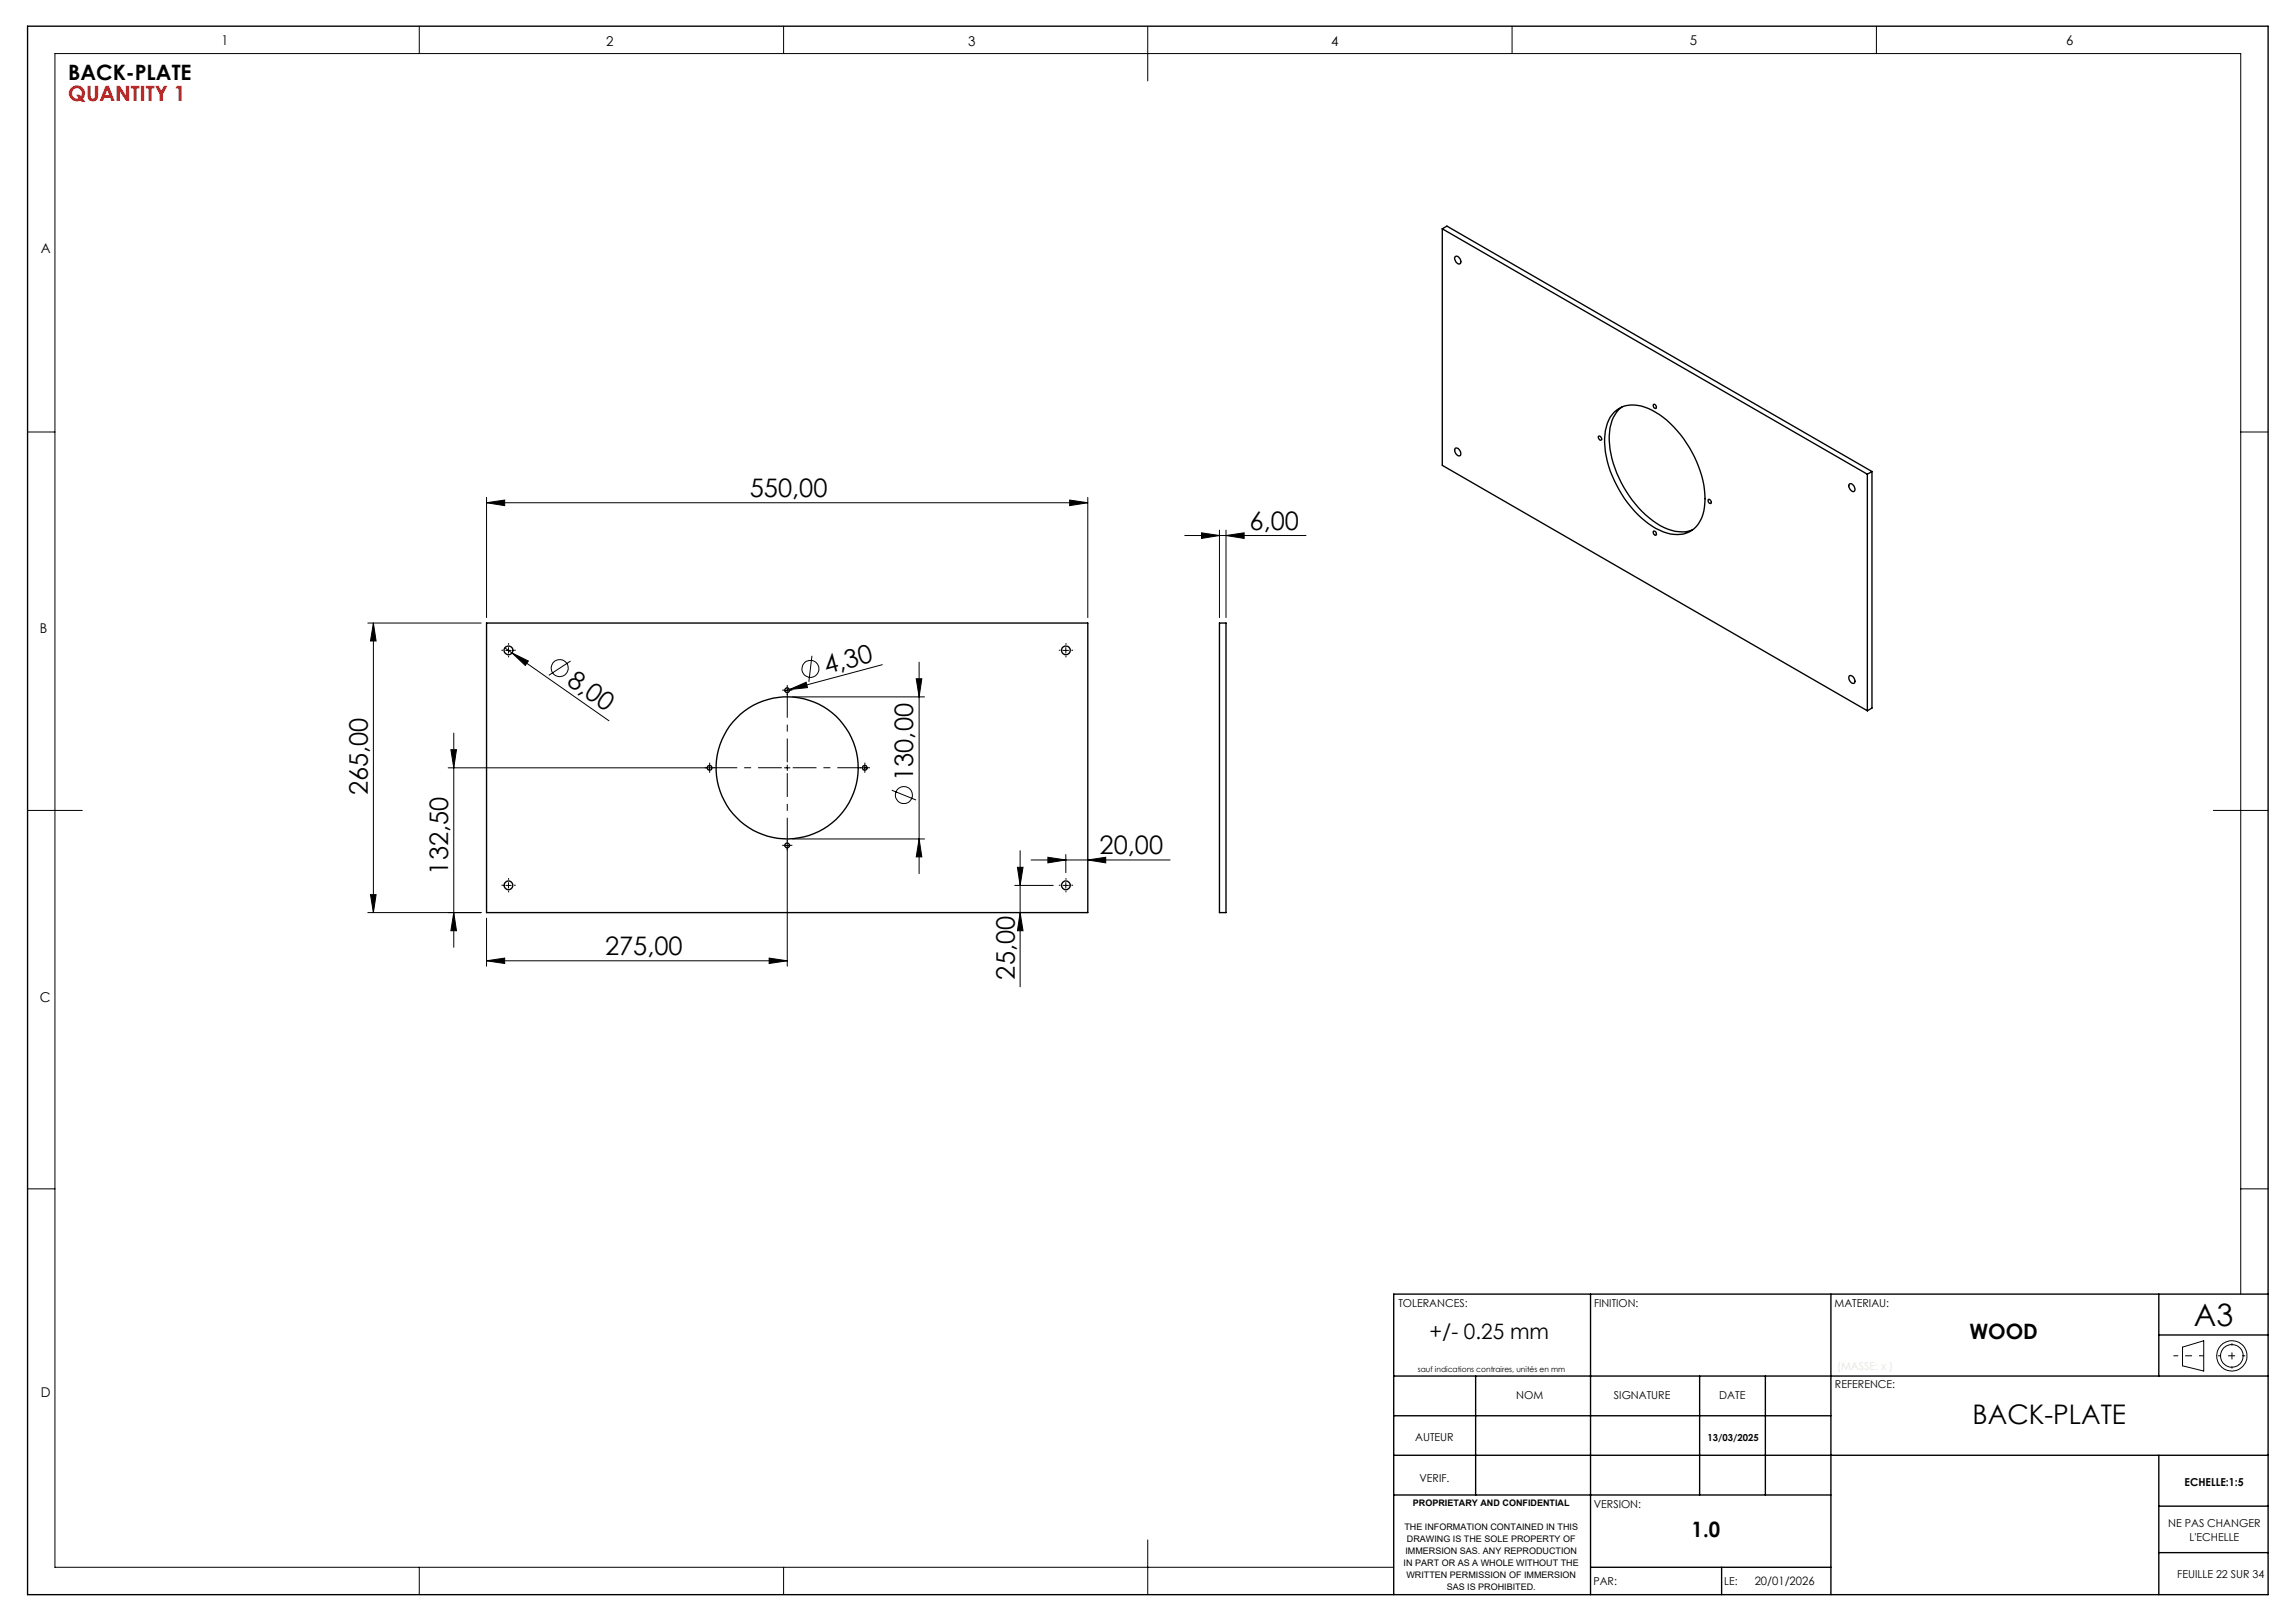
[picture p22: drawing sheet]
<svg xmlns="http://www.w3.org/2000/svg" width="420mm" height="297mm" viewBox="0 0 420 297" stroke-linecap="round" stroke-linejoin="round" font-family="sans-serif">
<defs><g id="words">
<text font-size="5.6" x="401.5" y="242.6">A3</text>
<text font-size="4.9" x="361" y="260.7">BACK-PLATE</text>
<g font-size="4.7">
<text x="137.2" y="91">550,00</text>
<text x="228.7" y="97">6,00</text>
<text x="103.6" y="125.1" transform="rotate(35 103.6 125.1)">8,00</text>
<text x="151.3" y="123.4" transform="rotate(-15 151.3 123.4)">4,30</text>
<text x="167.1" y="142.9" transform="rotate(-90 167.1 142.9)">130,00</text>
<text x="67.3" y="145.5" transform="rotate(-90 67.3 145.5)">265,00</text>
<text x="82" y="160.1" transform="rotate(-90 82 160.1)">132,50</text>
<text x="201.2" y="156.4">20,00</text>
<text x="110.7" y="174.8">275,00</text>
<text x="185.7" y="179.3" transform="rotate(-90 185.7 179.3)">25,00</text>
</g>
<g font-size="3.9">
<text x="12.5" y="14.7">BACK-PLATE</text>
<text x="261.6" y="245">+/- 0.25 mm</text>
<text x="360.4" y="245">WOOD</text>
<text x="309.6" y="281.3">1.0</text>
</g>
<text font-size="3.9" fill="#f00" x="12.5" y="18.6">QUANTITY 1</text>
<g font-size="2.5">
<text x="40.5" y="8.2">1</text>
<text x="110.9" y="8.4">2</text>
<text x="177.2" y="8.4">3</text>
<text x="243.6" y="8.4">4</text>
<text x="309.3" y="8.2">5</text>
<text x="378.1" y="8.2">6</text>
<text x="7.4" y="46.4">A</text>
<text x="7.3" y="115.8">B</text>
<text x="7.3" y="183.3">C</text>
<text x="7.5" y="255.6">D</text>
</g>
<text font-size="2.1" x="321.1" y="290.1">20/01/2026</text>
<g font-size="2">
<text x="255.9" y="239.1">TOLERANCES:</text>
<text x="291.7" y="239.1">FINITION:</text>
<text x="335.7" y="239.1">MATERIAU:</text>
<text x="277.5" y="256.1">NOM</text>
<text x="295.4" y="256.1">SIGNATURE</text>
<text x="314.6" y="256.1">DATE</text>
<text x="335.8" y="254">REFERENCE:</text>
<text x="259" y="263.6">AUTEUR</text>
<text x="259.8" y="271.2">VERIF.</text>
<text x="291.7" y="276">VERSION:</text>
<text x="399.8" y="272">ECHELLE:1:5</text>
<text x="396.8" y="279.5">NE PAS CHANGER</text>
<text x="400.7" y="282">L'ECHELLE</text>
<text x="291.6" y="290.1">PAR:</text>
<text x="315.5" y="290.1">LE:</text>
<text x="398.5" y="288.7">FEUILLE 22 SUR 34</text>
</g>
<text font-size="1.8" x="312.5" y="263.7">13/03/2025</text>
<g font-size="1.6">
<text x="258.6" y="275.6">PROPRIETARY AND CONFIDENTIAL</text>
<text x="257" y="280">THE INFORMATION CONTAINED IN THIS</text>
<text x="256.9" y="286.6">IN PART OR AS A WHOLE WITHOUT THE</text>
<text x="257.2" y="284.4">IMMERSION SAS. ANY REPRODUCTION</text>
<text x="257.5" y="282.2">DRAWING IS THE SOLE PROPERTY OF</text>
<text x="257.4" y="288.8">WRITTEN PERMISSION OF IMMERSION</text>
<text x="264.8" y="291">SAS IS PROHIBITED.</text>
</g>
<text font-size="1.4" x="259.5" y="251">sauf indications contraires, unités en mm</text>
</g></defs>
<g fill="none" stroke="#000" stroke-width=".25">
<path d="M5 4.8h410.1v287h-410.1zM263.9 41.9l77.8 44.9M263.9 41.9l.9-.5 77.8 44.9M263.9 41.9v43.3l77.8 44.9M266.4 46.9a.95 .95 0 0 1 .9 1.3 .84 .84 0 0 1-.9-.3 .84 .84 0 0 1 0-1zM292.6 79.8a.44 .44 0 0 1 .4 .3 .44 .44 0 0 1-.1 .5l-.4-.5zM295.4 75.4a5.4 5.4 0 0 1 6.3-.6 18.7 18.7 0 0 1 8.8 9.7 14.4 14.4 0 0 1 .9 10.3 4.9 4.9 0 0 1-6.4 2.7 16 16 0 0 1-8.2-7.1 17.5 17.5 0 0 1-3-11.6l.2-.7a5.7 5.7 0 0 1 1.4-2.7zM296.8 74.5a6.4 6.4 0 0 0-2.3 5.3 20 20 0 0 0 10.1 16.8 6.5 6.5 0 0 0 5.1 .3M302.6 74a.43 .43 0 0 1 .5 .2 .43 .43 0 0 1-.1 .6l-.4-.3zM266.3 82.1a.89 .89 0 0 1 .9 .3 .89 .89 0 0 1 0 1 .96 .96 0 0 1-.9-1.3zM302.6 97.2a.45 .45 0 0 1 .5 .2 .45 .45 0 0 1-.1 .6l-.4-.3zM312.6 91.5a.39 .39 0 0 1 .5 .1 .39 .39 0 0 1-.1 .5l-.3-.2z"/>
<path d="M338.5 88.6a.89 .89 0 0 1 .8 .4 .89 .89 0 0 1 0 .9 .96 .96 0 0 1-.8-1.3zM341.7 86.8v43.3M342.6 86.3l-.9 .5M342.6 86.3v43.3l-.9 .5M89 114h110.1v53h-110.1zM223.2 114h1.2v53h-1.2zM338.4 123.8a.74 .74 0 0 1 1 .7 .44 .44 0 0 1-.2 .6 .44 .44 0 0 1-.6-.4l-.2-.4zM291.1 236.8v55M335.1 236.8v55M395.1 236.8v15M415.1 236.8h-160v55M255.1 251.8h160"/>
<path d="M255.1 259.1h80M270.1 251.8v21.8M311 251.8v21.8M323.1 251.8v21.8M395.1 244.3h20M255.1 266.3h160M255.1 273.6h80M395.1 275.6h20M395.1 266.3v25.5M291.1 286.8h44M315.1 286.8v5M395.1 284.1h20"/>
<circle cx="93.1" cy="119" r=".8"/>
<circle cx="195.1" cy="119" r=".8"/>
<circle cx="144.1" cy="126.3" r=".43"/>
<circle cx="129.8" cy="140.5" r=".43"/>
<circle cx="144" cy="140.5" r="13"/>
<circle cx="144.1" cy="154.7" r=".43"/>
<circle cx="158.2" cy="140.5" r=".43"/>
<circle cx="93" cy="162" r=".8"/>
<circle cx="195.1" cy="162" r=".8"/>
</g>
<g fill="none" stroke="#000" stroke-width=".18">
<path d="M76.7 4.8v5M143.4 4.8v5M210 4.8v10M276.7 4.8v5M343.4 4.8v5M5 79.1h5.1M410.1 79.1h5M89 92l3.4-.5v1zM89 91v22M89 92h110.1M195.8 91.5l3.3 .5-3.3 .5zM199.1 91v22"/>
<path d="M216.8 98h22.2M219.9 97.5l3.3 .5-3.3 .5zM223.2 97v16M224.4 98l3.3-.5v1zM224.4 97v16M67.3 114h20.8M68.3 114l.5 3.3h-1zM68.3 114v53M92.4 118.6l19 13.3M92.6 119h1M93.1 118.5v1M93.7 119.5l3 1.5-.6 .8z"/>
<path d="M194.6 119h.9M195.1 118.5v1M82.5 137.2h1l-.5 3.3zM83 134.2v39.2M104.4 121l-4 2.6M143.5 126.3h1.1M144.1 125.8v1M144.5 126.2l3-1.4 .3 1zM144.5 126.2l-.8 .2M145.1 127.5h24.1M148.6 120l-.6 4.8M161.5 121.6l-17 4.6"/>
<path d="M167.7 124.2h1l-.5 3.3zM168.2 121.2v38.7M5 148.3h10.1M82 140.5h48.4M129.9 140v1M143.5 140.5h1.1M143.5 154.7h1.1M144.1 140v1M144.1 154.2v22.6M145.1 153.5h24.1M157.8 140.5h.9M158.3 140v1"/>
<path d="M163.2 144.6l4.4 1.8M168.2 153.5l.5 3.3h-1zM186.2 158.7h1l-.5 3.3zM186.7 155.7v24.9M188.7 157.4h25.4M191.8 156.9l3.3 .5-3.3 .5zM195.1 156.4v3.3M199.1 157.4l3.3-.5v1zM405.1 148.3h10M67.3 167h20.8M67.8 163.7h1l-.5 3.3zM83 167l.5 3.3h-1z"/>
<path d="M89 175.8l3.4-.5v1zM89 168v8.8M89 175.8h55.1M92.6 162h1M93.1 161.5v1M140.8 175.3l3.3 .5-3.3 .5zM185.7 162h7.1M186.7 167l.5 3.3h-1zM194.6 162h.9M195.1 161.5v1M5 217.6h5.1M410.1 217.6h5"/>
<path d="M410.1 236.8v-227h-400v277h245M399.4 246.5l3.9-1.1v5.5l-3.9-1zM76.7 286.8v5M143.4 286.8v5M210 281.8v10"/>
<circle cx="102.4" cy="122.3" r="1.56"/>
<circle cx="148.3" cy="122.4" r="1.56"/>
<circle cx="165.4" cy="145.5" r="1.55"/>
<circle cx="408.4" cy="248.1" r="2.08"/>
<circle cx="408.4" cy="248.1" r="2.78"/>
</g>
<path d="M144.1 139.5v-12.5M143.1 140.5h-12.5M144.1 141.5v12.5M145.1 140.5h12.5" fill="none" stroke="#000" stroke-width=".18" stroke-dasharray="30.5 1.3 1.3 1.3" stroke-dashoffset="26.1" stroke-linecap="butt"/>
<g fill="none" stroke="#000" stroke-width=".18" stroke-dasharray="30.5 1.3 1.3 1.3" stroke-linecap="butt">
<path d="M92.1 119h-.3M93.1 118v-.3M93.1 120v.3M94.1 119h.3M194.1 119h-.3M195.1 118v-.3M195.1 120v.3M196.1 119h.3M129.9 140v-.4M143.6 126.3h-.5M144.1 125.8v-.4M144.1 126.8v.4"/>
<path d="M144.6 126.3h.4M158.3 140v-.4M129.4 140.5h-.5M129.9 141v.4M130.4 140.5h.4M143.6 154.7h-.5M144.1 154.2v-.4M144.1 155.2v.4M144.6 154.7h.4M157.8 140.5h-.5M158.3 141v.4M158.8 140.5h.4"/>
<path d="M92.1 162h-.3M93.1 161v-.3M93.1 163v.3M94.1 162h.3M194.1 162h-.3M195.1 161v-.3M195.1 163v.3M196.1 162h.3"/>
</g>
<path d="M397.8 248.1h5.5" fill="none" stroke="#000" stroke-width=".18" stroke-dasharray="30.5 1.3 1.3 1.3" stroke-dashoffset="29.6" stroke-linecap="butt"/>
<path d="M408.5 245.8v4.6" fill="none" stroke="#000" stroke-width=".18" stroke-dasharray="30.5 1.3 1.3 1.3" stroke-dashoffset="30.1" stroke-linecap="butt"/>
<path d="M405.9 248.1h5" fill="none" stroke="#000" stroke-width=".18" stroke-dasharray="30.5 1.3 1.3 1.3" stroke-dashoffset="29.9" stroke-linecap="butt"/>
<g fill="#000">
<path d="M93.7 119.5l3 1.5-.6 .8zM144.5 126.2l3-1.4 .3 1z"/>
<path d="M195.8 91.5l3.3 .5-3.3 .5zM89 92l3.4-.5v1z"/>
<path d="M68.3 114l.5 3.3h-1zM67.8 163.7h1l-.5 3.3zM167.7 124.2h1l-.5 3.3zM168.2 153.5l.5 3.3h-1zM186.2 158.7h1l-.5 3.3zM186.7 167l.5 3.3h-1z"/>
<path d="M191.8 156.9l3.3 .5-3.3 .5zM199.1 157.4l3.3-.5v1zM219.9 97.5l3.3 .5-3.3 .5zM224.4 98l3.3-.5v1z"/>
<path d="M83 167l.5 3.3h-1zM82.5 137.2h1l-.5 3.3z"/>
<path d="M140.8 175.3l3.3 .5-3.3 .5zM89 175.8l3.4-.5v1z"/>
</g>
<use href="#words"/>
</svg>
